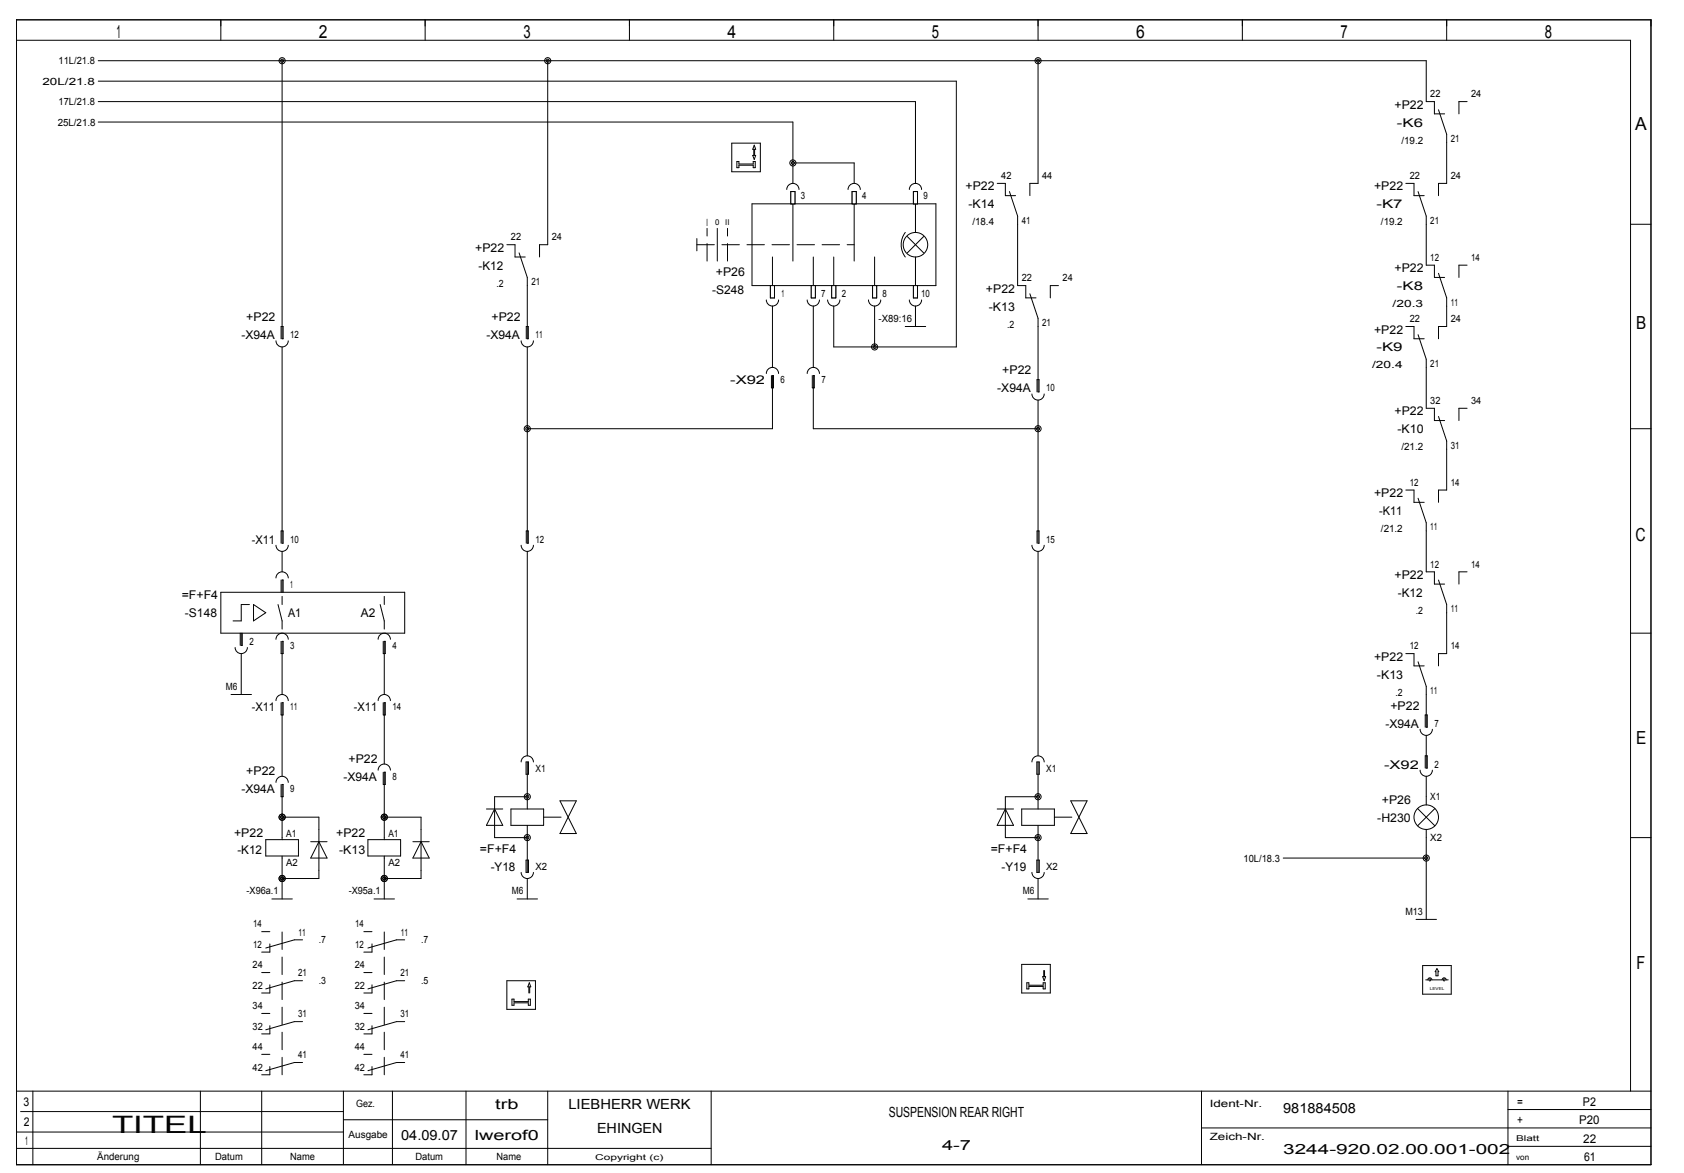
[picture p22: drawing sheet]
<svg xmlns="http://www.w3.org/2000/svg" width="408mm" height="284mm" viewBox="0 0 408 284" stroke-linecap="round" stroke-linejoin="round" font-family="sans-serif">
<defs><g id="words">
<text font-size="5.8" x="27.2" y="274.3">TITEL</text>
<g font-size="4.4">
<text x="28.2" y="9.3">1</text>
<text x="77.3" y="9.3">2</text>
<text x="126.8" y="9.3">3</text>
<text x="176.2" y="9.3">4</text>
<text x="225.8" y="9.3">5</text>
<text x="275.2" y="9.3">6</text>
<text x="324.8" y="9.3">7</text>
<text x="374.3" y="9.3">8</text>
<text x="396.2" y="31.6">A</text>
<text x="396.4" y="79.6">B</text>
<text x="396.2" y="131.1">C</text>
<text x="396.4" y="180.1">E</text>
<text x="396.5" y="234.5">F</text>
</g>
<g font-size="3.4">
<text x="120" y="268.5">trb</text>
<text x="137.7" y="268.5">LIEBHERR WERK</text>
<text x="310.9" y="269.5">981884508</text>
<text x="97.2" y="275.9">04.09.07</text>
<text x="115" y="275.9">lwerof0</text>
<text x="144.6" y="274.4">EHINGEN</text>
<text x="215.3" y="270.4">SUSPENSION REAR RIGHT</text>
<text x="228.2" y="278.4">4­7</text>
<text x="310.9" y="279.4">3244­920.02.00.001­002</text>
</g>
<g font-size="2.9">
<text x="337.9" y="26.3">+P22</text>
<text x="338.4" y="30.6">­K6</text>
<text x="233.9" y="46.1">+P22</text>
<text x="332.9" y="46.1">+P22</text>
<text x="234.6" y="50.4">­K14</text>
<text x="333.5" y="50.4">­K7</text>
<text x="115.1" y="61">+P22</text>
<text x="115.9" y="65.3">­K12</text>
<text x="337.9" y="65.9">+P22</text>
<text x="172.5" y="71.2">­S248</text>
<text x="173.4" y="66.9">+P26</text>
<text x="238.9" y="70.9">+P22</text>
<text x="338.4" y="70.2">­K8</text>
<text x="59.7" y="77.8">+P22</text>
<text x="119.1" y="77.8">+P22</text>
<text x="239.6" y="75.2">­K13</text>
<text x="58.5" y="82.1">­X94A</text>
<text x="117.9" y="82.1">­X94A</text>
<text x="332.9" y="80.8">+P22</text>
<text x="333.5" y="85.1">­K9</text>
<text x="176.9" y="93">­X92</text>
<text x="241.6" y="95">­X94A</text>
<text x="242.8" y="90.7">+P22</text>
<text x="337.9" y="100.6">+P22</text>
<text x="338.6" y="104.9">­K10</text>
<text x="332.9" y="120.4">+P22</text>
<text x="334.1" y="124.7">­K11</text>
<text x="61" y="131.6">­X11</text>
<text x="337.9" y="140.2">+P22</text>
<text x="44" y="145.1">=F+F4</text>
<text x="44.8" y="149.4">­S148</text>
<text x="69.8" y="149.4">A1</text>
<text x="87.4" y="149.4">A2</text>
<text x="338.7" y="144.5">­K12</text>
<text x="332.9" y="160">+P22</text>
<text x="333.6" y="164.3">­K13</text>
<text x="61" y="172.2">­X11</text>
<text x="85.7" y="172.2">­X11</text>
<text x="336.9" y="171.8">+P22</text>
<text x="335.7" y="176.2">­X94A</text>
<text x="84.4" y="184.7">+P22</text>
<text x="59.7" y="187.7">+P22</text>
<text x="83.2" y="189">­X94A</text>
<text x="335.3" y="186.1">­X92</text>
<text x="58.5" y="192">­X94A</text>
<text x="334.8" y="194.6">+P26</text>
<text x="56.7" y="202.5">+P22</text>
<text x="81.5" y="202.5">+P22</text>
<text x="333.7" y="198.9">­H230</text>
<text x="57.5" y="206.9">­K12</text>
<text x="82.2" y="206.9">­K13</text>
<text x="116.3" y="206.5">=F+F4</text>
<text x="240" y="206.5">=F+F4</text>
<text x="118.9" y="210.8">­Y18</text>
<text x="242.6" y="210.8">­Y19</text>
<text x="5.7" y="267.8">3</text>
<text x="367.6" y="267.8">=</text>
<text x="383.5" y="267.8">P2</text>
<text x="5.8" y="272.7">2</text>
<text x="367.6" y="272.2">+</text>
<text x="382.6" y="272.2">P20</text>
<text x="6.1" y="277.2">1</text>
<text x="383.6" y="276.7">22</text>
<text x="383.8" y="281.1">61</text>
</g>
<g font-size="2.4">
<text x="14.2" y="15.6">11L/21.8</text>
<text x="10.3" y="20.5">20L/21.8</text>
<text x="346.5" y="23.6">22</text>
<text x="356.4" y="23.6">24</text>
<text x="14.2" y="25.5">17L/21.8</text>
<text x="14" y="30.4">25L/21.8</text>
<text x="339.5" y="34.8">/19.2</text>
<text x="351.5" y="34.4">21</text>
<text x="242.6" y="43.4">42</text>
<text x="252.5" y="43.4">44</text>
<text x="341.6" y="43.4">22</text>
<text x="351.5" y="43.4">24</text>
<text x="194" y="48.2">3</text>
<text x="208.9" y="48.2">4</text>
<text x="223.7" y="48.2">9</text>
<text x="123.8" y="58.2">22</text>
<text x="133.7" y="58.2">24</text>
<text x="171.2" y="54.7">I</text>
<text x="235.6" y="54.6">/18.4</text>
<text x="247.5" y="54.2">41</text>
<text x="334.6" y="54.6">/19.2</text>
<text x="346.5" y="54.2">21</text>
<text x="346.5" y="63.2">12</text>
<text x="356.4" y="63.2">14</text>
<text x="120.3" y="69.4">.2</text>
<text x="128.7" y="69">21</text>
<text x="247.5" y="68.1">22</text>
<text x="257.4" y="68.1">24</text>
<text x="189.3" y="72">1</text>
<text x="199" y="72">7</text>
<text x="203.9" y="72">2</text>
<text x="212.9" y="77.9">­X89:16</text>
<text x="213.8" y="72">8</text>
<text x="223.2" y="72">10</text>
<text x="337.4" y="74.4">/20.3</text>
<text x="351.5" y="74">11</text>
<text x="70.3" y="81.9">12</text>
<text x="129.7" y="81.9">11</text>
<text x="244" y="79.3">.2</text>
<text x="252.5" y="78.9">21</text>
<text x="341.6" y="78">22</text>
<text x="351.5" y="78">24</text>
<text x="332.4" y="89.2">/20.4</text>
<text x="346.5" y="88.8">21</text>
<text x="189.1" y="92.8">6</text>
<text x="199" y="92.8">7</text>
<text x="253.5" y="94.8">10</text>
<text x="346.5" y="97.8">32</text>
<text x="356.4" y="97.8">34</text>
<text x="339.5" y="109">/21.2</text>
<text x="351.5" y="108.6">31</text>
<text x="341.6" y="117.6">12</text>
<text x="351.5" y="117.6">14</text>
<text x="70.3" y="131.4">10</text>
<text x="129.7" y="131.4">12</text>
<text x="253.5" y="131.4">15</text>
<text x="334.6" y="128.8">/21.2</text>
<text x="346.5" y="128.4">11</text>
<text x="346.5" y="137.4">12</text>
<text x="356.4" y="137.4">14</text>
<text x="70.3" y="142.3">1</text>
<text x="343" y="148.6">.2</text>
<text x="351.5" y="148.2">11</text>
<text x="60.4" y="156.2">2</text>
<text x="70.3" y="157.1">3</text>
<text x="95.1" y="157.1">4</text>
<text x="341.6" y="157.2">12</text>
<text x="351.5" y="157.2">14</text>
<text x="54.7" y="167">M6</text>
<text x="70.3" y="172">11</text>
<text x="95.1" y="172">14</text>
<text x="338.1" y="168.4">.2</text>
<text x="346.5" y="168">11</text>
<text x="347.5" y="176">7</text>
<text x="347.5" y="185.9">2</text>
<text x="70.3" y="191.8">9</text>
<text x="95.1" y="188.8">8</text>
<text x="129.7" y="186.8">X1</text>
<text x="253.5" y="186.8">X1</text>
<text x="346.5" y="193.8">X1</text>
<text x="69.3" y="202.8">A1</text>
<text x="94.1" y="202.8">A1</text>
<text x="346.5" y="203.7">X2</text>
<text x="69.3" y="209.6">A2</text>
<text x="94.1" y="209.6">A2</text>
<text x="301.3" y="208.6">10L/18.3</text>
<text x="129.7" y="210.6">X2</text>
<text x="253.5" y="210.6">X2</text>
<text x="59.7" y="216.5">­X96a.1</text>
<text x="84.5" y="216.5">­X95a.1</text>
<text x="124" y="216.5">M6</text>
<text x="247.8" y="216.5">M6</text>
<text x="340.5" y="221.5">M13</text>
<text x="61.3" y="224.5">14</text>
<text x="72.3" y="226.5">11</text>
<text x="86.1" y="224.5">14</text>
<text x="97.1" y="226.5">11</text>
<text x="61.3" y="229.5">12</text>
<text x="77.3" y="228.4">.7</text>
<text x="86.1" y="229.5">12</text>
<text x="102" y="228.4">.7</text>
<text x="61.2" y="239.4">22</text>
<text x="61.2" y="234.4">24</text>
<text x="72.2" y="236.4">21</text>
<text x="77.3" y="238.3">.3</text>
<text x="86" y="239.4">22</text>
<text x="86" y="234.4">24</text>
<text x="97" y="236.4">21</text>
<text x="102" y="238.3">.5</text>
<text x="61.2" y="244.3">34</text>
<text x="86" y="244.3">34</text>
<text x="61.2" y="249.3">32</text>
<text x="72.2" y="246.3">31</text>
<text x="86" y="249.3">32</text>
<text x="97" y="246.3">31</text>
<text x="61.2" y="254.2">44</text>
<text x="72.2" y="256.2">41</text>
<text x="86" y="254.2">44</text>
<text x="97" y="256.2">41</text>
<text x="61.2" y="259.2">42</text>
<text x="86" y="259.2">42</text>
<text x="86.3" y="268">Gez.</text>
<text x="293.1" y="268">Ident­Nr.</text>
<text x="84.4" y="275.5">Ausgabe</text>
<text x="293.1" y="275.9">Zeich­Nr.</text>
<text x="23.5" y="280.9">Änderung</text>
<text x="52.1" y="280.9">Datum</text>
<text x="70.3" y="280.9">Name</text>
<text x="100.6" y="280.9">Datum</text>
<text x="120.3" y="280.9">Name</text>
</g>
<g font-size="1.9">
<text x="173.3" y="54.6">0 II</text>
<text x="144.2" y="280.8">Copyright (c)</text>
<text x="367.3" y="280.8">von</text>
<text x="367.3" y="276.4">Blatt</text>
</g>
<text font-size="1" x="346.4" y="239.7">LEVEL</text>
</g></defs>
<g fill="none" stroke="#000" stroke-width=".24">
<path d="M168.8 57.8v2.9M173.8 55.3v7.9M182.2 49.4h44.6v19.8h-44.6zM190.6 45.9a1.48 1.48 0 0 1 1.5-1.5 1.48 1.48 0 0 1 1.5 1.5M191.6 49.4v-3h1v3M192.1 49.4v13.8M205.5 45.9a1.49 1.49 0 0 1 1.5-1.5 1.49 1.49 0 0 1 1.4 1.5M206.9 49.4v13.8M219.3 56.3a5 5 0 0 0 0 5.9M219.8 57.3l4 3.9M220.3 45.9a1.48 1.48 0 0 1 1.5-1.5 1.48 1.48 0 0 1 1.5 1.5M221.8 49.4v6.9"/>
<path d="M223.8 57.3l-4 3.9M185.7 72.6a1.48 1.48 0 0 0 1.4 1.5 1.48 1.48 0 0 0 1.5-1.5M187.1 62.2v7M195.6 72.6a1.49 1.49 0 0 0 1.5 1.5 1.49 1.49 0 0 0 1.4-1.5M197 62.2v7M200.5 72.6a1.49 1.49 0 0 0 1.5 1.5 1.49 1.49 0 0 0 1.5-1.5M202 62.2v7M210.4 72.6a1.48 1.48 0 0 0 1.5 1.5 1.48 1.48 0 0 0 1.5-1.5M211.9 62.2v7M220.3 72.6a1.48 1.48 0 0 0 1.5 1.5 1.48 1.48 0 0 0 1.5-1.5M221.8 62.2v7M66.9 132a1.49 1.49 0 0 0 1.5 1.5 1.49 1.49 0 0 0 1.4-1.5"/>
<path d="M68.3 128.6v2.9h.3v-2.9h-.5v2.9M56 168.2h4.9M66.9 169.6a1.49 1.49 0 0 1 1.5-1.4 1.49 1.49 0 0 1 1.4 1.4M68.1 170.1v3h.5v-3h-.3v3M66.9 189.4a1.49 1.49 0 0 1 1.5-1.4 1.49 1.49 0 0 1 1.4 1.4M68.1 189.9v3h.5v-3h-.3v3M64.4 203.3h7.9v4h-7.9zM65.9 217.7h4.9M68.3 202.8v.5M68.3 207.3v.5M75.3 203.8h3.9M77.3 200.8v9.9"/>
<path d="M77.3 203.8l1.9 4h-3.9z"/>
<circle cx="221.8" cy="59.2" r="2.97"/>
<circle cx="68.3" cy="197.8" r=".74"/>
<circle cx="68.3" cy="197.9" r=".37"/>
<circle cx="68.3" cy="212.7" r=".74"/>
<circle cx="68.3" cy="212.7" r=".37"/>
</g>
<path d="M168.8 59.3h38.1M171.3 63.2v-7.9M176.3 63.2v-7.9" fill="none" stroke="#000" stroke-width=".24" stroke-dasharray="4.2 1.8"/>
<path d="M191.6 46.4h1v3h-1z" fill-rule="evenodd" fill="#fff" stroke="#000" stroke-width=".24"/>
<path d="M201.5 69.2h1v2.9h-1z" fill="none" stroke="#000" stroke-width=".24"/>
<path d="M201.5 69.2h1v2.9h-1z" fill-rule="evenodd" fill="#fff" stroke="#000" stroke-width=".24"/>
<path d="M186.7 69.2h.9v2.9h-.9z" fill="none" stroke="#000" stroke-width=".24"/>
<path d="M186.7 69.2h.9v2.9h-.9z" fill-rule="evenodd" fill="#fff" stroke="#000" stroke-width=".24"/>
<path d="M211.4 69.2h1v2.9h-1z" fill="none" stroke="#000" stroke-width=".24"/>
<path d="M211.4 69.2h1v2.9h-1z" fill-rule="evenodd" fill="#fff" stroke="#000" stroke-width=".24"/>
<path d="M206.5 46.4h.9v3h-.9z" fill="none" stroke="#000" stroke-width=".24"/>
<path d="M206.5 46.4h.9v3h-.9z" fill-rule="evenodd" fill="#fff" stroke="#000" stroke-width=".24"/>
<path d="M221.3 46.4h1v3h-1z" fill="none" stroke="#000" stroke-width=".24"/>
<path d="M221.3 46.4h1v3h-1z" fill-rule="evenodd" fill="#fff" stroke="#000" stroke-width=".24"/>
<path d="M221.3 69.2h1v2.9h-1z" fill="none" stroke="#000" stroke-width=".24"/>
<path d="M221.3 69.2h1v2.9h-1z" fill-rule="evenodd" fill="#fff" stroke="#000" stroke-width=".24"/>
<path d="M196.6 69.2h.9v2.9h-.9z" fill="none" stroke="#000" stroke-width=".24"/>
<path d="M196.6 69.2h.9v2.9h-.9z" fill-rule="evenodd" fill="#fff" stroke="#000" stroke-width=".24"/>
<g fill="none" stroke="#000" stroke-width=".24">
<path d="M4 4.8h396v277.2h-396zM4 9.8h391.1v254.4M23.8 14.7h321.7v9.9h2v3h2.5M23.8 19.7h207.9v64.3h-29.7v-9.9M53.5 4.8v5M68.3 14.7v67.3h.3v-2.9h-.5v2.9M103 4.8v5M132.7 14.7v44.6h-2v2.9M152.5 4.8v5M202 4.8v5M251.5 14.7v29.7h-2v3M251.5 4.8v5"/>
<path d="M301 4.8v5M350.5 4.8v5M23.8 24.6h198v19.8M23.8 29.6h168.3v14.8M177.3 34.7h6.9v6.9h-6.9zM178.5 39.1h.5v.6h3.5v-.6h.5v1.5h-.5v-.6h-3.5v.6h-.5zM182.7 35.2l.4 .9h-.3v1.5h.3l-.4 1-.3-1h.2v-1.5h-.2zM192.1 39.5h14.8v4.9M348.5 26.6l2 5.9v11.9h-2v3M355.5 24.6h-2v3M122.8 59.3h2v2.9h2.5M241.6 44.4h2v3h2.5"/>
<path d="M244.6 46.4l2 5.9v16.9h1.9v2.9h2.5M340.6 44.4h2v3h2.5M343.6 46.4l1.9 5.9v11.9h2v3h2.5M395.1 54.3h4.9M125.8 61.2l2 6v14.8h.2v-2.9h-.5v2.9M187.1 74.1v14.9M197 74.1v14.9M211.9 74.1v9.9M219.3 79.1h5M221.8 74.1v5M249.5 71.1l2 6v17.8h.2v-3h-.4v3M256.5 69.2h-2v2.9"/>
<path d="M340.6 79.1h2v2.9h2.5M348.5 66.2l2 5.9v7h-2v2.9M355.5 64.2h-2v3M66.9 82.5a1.49 1.49 0 0 0 1.5 1.5 1.49 1.49 0 0 0 1.4-1.5M68.3 84v44.6M126.3 82.5a1.48 1.48 0 0 0 1.4 1.5 1.48 1.48 0 0 0 1.5-1.5M127.8 84v47.5h.2v-2.9h-.5v2.9M185.7 90.4a1.48 1.48 0 0 1 1.4-1.4 1.48 1.48 0 0 1 1.5 1.4M186.9 90.9v3h.5v-3h-.3v12.9h-59.3M195.6 90.4a1.49 1.49 0 0 1 1.5-1.4 1.49 1.49 0 0 1 1.4 1.4M196.8 90.9v3h.5v-3h-.3v12.9h54.5M250 95.4a1.48 1.48 0 0 0 1.5 1.5 1.48 1.48 0 0 0 1.5-1.5"/>
<path d="M251.5 96.9v34.6h.2v-2.9h-.4v2.9M343.6 81l1.9 6v11.9h2v2.9h2.5M355.5 98.9h-2v2.9M340.6 118.7h2v2.9h2.5M348.5 100.8l2 6v11.9h-2v2.9M395.1 103.8h4.9M66.9 139.9a1.49 1.49 0 0 1 1.5-1.4 1.49 1.49 0 0 1 1.4 1.4M68.3 133.5v5M126.3 132a1.48 1.48 0 0 0 1.4 1.5 1.48 1.48 0 0 0 1.5-1.5M127.8 133.5v49.5M250 132a1.48 1.48 0 0 0 1.5 1.5 1.48 1.48 0 0 0 1.5-1.5M251.5 133.5v49.5"/>
<path d="M343.6 120.6l1.9 6v11.9h2v2.9h2.5M355.5 138.5h-2v2.9M53.5 143.4h44.6v9.9h-44.6zM57 156.8a1.49 1.49 0 0 0 1.5 1.5 1.49 1.49 0 0 0 1.4-1.5M58.2 153.3v3M58.4 153.3v3h.3v-3M58.4 158.3v9.9M60.4 146.4h-2v3.9h-1.9M61.4 146.4l3 2-3 1.9zM66.9 154.8a1.49 1.49 0 0 1 1.5-1.5 1.49 1.49 0 0 1 1.4 1.5M67.4 146.4l.9 3.9v2M68.1 155.3v3h.5v-3h-.3v12.9"/>
<path d="M68.1 140.4v3M68.3 143.4v-3h.3v3M68.3 144.4v2M91.6 154.8a1.48 1.48 0 0 1 1.5-1.5 1.48 1.48 0 0 1 1.5 1.5M92.1 146.4l1 3.9v2M92.9 155.3v3h.4v-3h-.2v12.9M93.1 144.4v2M340.6 158.3h2v2.9h2.5M348.5 140.4l2 6v11.9h-2v2.9M395.1 153.3h4.9M68.3 173.1v14.9M91.6 169.6a1.48 1.48 0 0 1 1.5-1.4 1.48 1.48 0 0 1 1.5 1.4"/>
<path d="M92.9 170.1v3h.4v-3h-.2v14.9M343.6 160.2l1.9 6v9.9h.3v-3h-.5v3M344.1 176.6a1.48 1.48 0 0 0 1.5 1.5 1.48 1.48 0 0 0 1.4-1.5M345.5 178.1v7.9h.3v-3h-.5v3M68.3 192.9v9.9M68.3 197.9h9v2.9M91.6 186.5a1.48 1.48 0 0 1 1.5-1.5 1.48 1.48 0 0 1 1.5 1.5M92.9 187v2.9h.4v-2.9h-.2v16.3M93.1 197.9h8.9v14.8h-8.9M117.8 195.9h4M119.8 195.9l2 3.9h-4zM123.8 195.9h7.9v3.9h-7.9z"/>
<path d="M126.3 184.5a1.48 1.48 0 0 1 1.4-1.5 1.48 1.48 0 0 1 1.5 1.5M127.5 184.5h.5v3h-.5zM127.8 192.9h-8v9.9h8M127.8 184.5v11.4M127.8 199.8v11.4M135.7 193.9h3.9l-3.9 7.9h3.9zM241.6 195.9h4M243.6 195.9l2 3.9h-4zM247.5 195.9h8v3.9h-8zM250 184.5a1.48 1.48 0 0 1 1.5-1.5 1.48 1.48 0 0 1 1.5 1.5M251.2 184.5h.6v3h-.6zM251.5 192.9h-7.9v9.9h7.9"/>
<path d="M251.5 184.5v11.4M251.5 199.8v11.4M259.4 193.9h4l-4 7.9h4zM343.5 195.8l4.1 4.1M344.1 186.5a1.48 1.48 0 0 0 1.5 1.5 1.48 1.48 0 0 0 1.4-1.5M345.5 188v6.9M347.6 195.8l-4.1 4.1M68.3 207.8v9.9M77.3 210.7v2h-9M89.1 203.3h8v4h-8zM90.6 217.7h5M93.1 207.3v10.4"/>
<path d="M100 203.8h4M102 203.8l2 4h-4zM125.3 217.7h4.9M126.3 211.2a1.48 1.48 0 0 0 1.4 1.5 1.48 1.48 0 0 0 1.5-1.5M127.5 208.2h.5v3h-.5zM127.8 212.7v5M249 217.7h5M250 211.2a1.48 1.48 0 0 0 1.5 1.5 1.48 1.48 0 0 0 1.5-1.5M251.2 208.2h.6v3h-.6zM251.5 212.7v5M310.9 207.8h34.6M345.5 200.8v21.8"/>
<path d="M395.1 202.8h4.9M63.4 235.5h2M63.4 225.6h2M65.4 238.4v2h-2M65.4 228.5v2h-2M73.3 237.5h-2l-6.9 1.9M73.3 227.6h-2l-6.9 1.9M88.1 235.5h2M88.1 225.6h2M90.1 238.4v2h-2M90.1 228.5v2h-2M98.1 237.5h-2l-7 1.9"/>
<path d="M98.1 227.6h-2l-7 1.9M122.8 237.5h6.9v6.9h-6.9zM247.5 233.5h7v6.9h-7zM248.8 237.9h.5v.6h3.4v-.6h.5v1.5h-.5v-.6h-3.4v.6h-.5zM252.9 235v1.5h-.3l.4 1 .3-1h-.2v-1.5M343.1 222.6h4.9M344.7 233.8h6.9v6.9h-6.9zM345.4 237.2h.5a.5 .5 0 0 1 .5-.5 .5 .5 0 0 1 .5 .5h2.5a.49 .49 0 0 1 .5-.5 .49 .49 0 0 1 .5 .5h.5M348.1 234.5l.5 .8h-.2v1h-.5v-1h-.2zM63.4 255.3h2M63.4 245.4h2M65.4 248.3v2h-2"/>
<path d="M65.4 258.2v2h-2M73.3 257.3h-2l-6.9 1.9M73.3 247.4h-2l-6.9 1.9M88.1 255.3h2M88.1 245.4h2M90.1 258.2v2h-2M90.1 248.3v2h-2M98.1 257.3h-2l-7 1.9M98.1 247.4h-2l-7 1.9M124 241.9h.5v.6h3.5v-.6h.5v1.5h-.5v-.6h-3.5v.6h-.5zM128.1 240.4v-1.5h-.2l.3-1 .4 1h-.3v1.5M4 278h168.3"/>
<path d="M4 274.1h79.2M4 264.2h396M5 269.1h78.2M8 264.2v17.8M48.5 264.2v17.8M63.4 264.2v17.8M83.2 264.2v17.8M83.2 271.1h49.5M95.1 264.2v17.8M112.9 264.2v17.8M132.7 264.2v17.8M172.3 264.2v17.8"/>
<path d="M291.1 264.2v17.8M291.1 273.1h108.9M365.4 264.2v17.8M365.4 277.5h34.6M365.4 268.6h34.6"/>
<circle cx="68.3" cy="14.7" r=".74"/>
<circle cx="68.3" cy="14.7" r=".37"/>
<circle cx="132.7" cy="14.7" r=".37"/>
<circle cx="132.7" cy="14.7" r=".74"/>
<circle cx="251.5" cy="14.7" r=".37"/>
<circle cx="251.5" cy="14.7" r=".74"/>
<circle cx="192.1" cy="39.4" r=".74"/>
<circle cx="192.1" cy="39.5" r=".37"/>
<circle cx="211.9" cy="84" r=".74"/>
<circle cx="211.9" cy="84" r=".37"/>
<circle cx="127.7" cy="103.8" r=".74"/>
<circle cx="127.7" cy="103.8" r=".37"/>
<circle cx="251.5" cy="103.8" r=".74"/>
<circle cx="251.5" cy="103.8" r=".37"/>
<circle cx="93.1" cy="197.8" r=".74"/>
<circle cx="93.1" cy="197.9" r=".37"/>
<circle cx="127.7" cy="192.9" r=".74"/>
<circle cx="127.7" cy="192.9" r=".37"/>
<circle cx="251.5" cy="192.9" r=".37"/>
<circle cx="251.5" cy="192.9" r=".74"/>
<circle cx="345.5" cy="197.8" r="2.97"/>
<circle cx="93.1" cy="212.7" r=".74"/>
<circle cx="93.1" cy="212.7" r=".37"/>
<circle cx="127.7" cy="202.8" r=".74"/>
<circle cx="127.7" cy="202.8" r=".37"/>
<circle cx="251.5" cy="202.8" r=".74"/>
<circle cx="251.5" cy="202.8" r=".37"/>
<circle cx="345.5" cy="207.7" r=".74"/>
<circle cx="345.5" cy="207.8" r=".37"/>
<circle cx="346.4" cy="237.2" r=".25"/>
<circle cx="349.9" cy="237.2" r=".25"/>
</g>
<path d="M131.7 197.9h6M255.5 197.9h5.9M68.3 260.2v-35.6M93.1 260.2v-35.6" fill="none" stroke="#000" stroke-width=".24" stroke-dasharray="4.2 1.8"/>
<use href="#words"/>
</svg>
